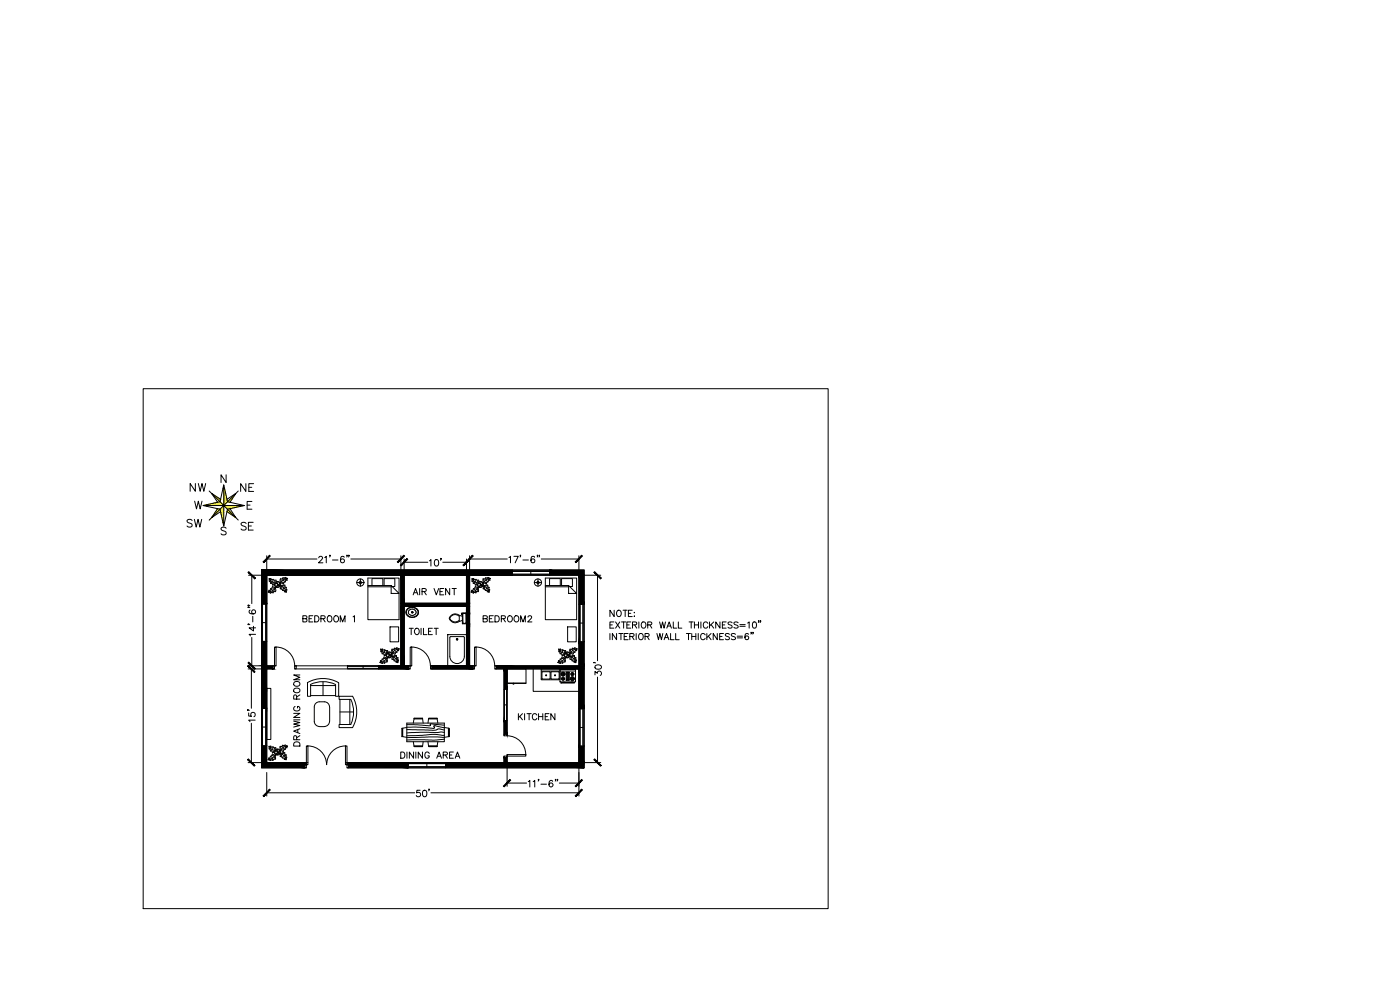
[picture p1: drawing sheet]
<svg xmlns="http://www.w3.org/2000/svg" width="420mm" height="297mm" viewBox="0 0 420 297" stroke-linecap="round" stroke-linejoin="round" font-family="sans-serif">
<defs><g id="words">
<text font-size="5.7" x="55.4" y="159.5">SW</text>
<g font-size="5.3">
<text x="56.1" y="148.5">NW</text>
<text x="71.3" y="148.5">NE</text>
<text x="71.6" y="160.2">SE</text>
<text x="154.5" y="217.3">KITCHEN</text>
<text x="91.4" y="225.1" transform="rotate(-90 91.4 225.1)">DRAWING ROOM</text>
</g>
<g font-size="4.9">
<text x="123.1" y="179.6">AIR VENT</text>
<text x="90" y="187.7">BEDROOM 1</text>
<text x="122.1" y="191.6">TOILET</text>
<text x="143.9" y="187.7">BEDROOM2</text>
<text x="119.2" y="228.6">DINING AREA</text>
</g>
</g></defs>
<!-- layer: blocks -->
<g fill="#000" stroke="#000" stroke-width=".3">
<path d="M78.5 172.6l1.6 8.6v-8.6zM78.5 172.6l1.6 8.6h-1.6z"/>
<path d="M78.5 172.6l1.6 8.6v-8.6zM78.5 172.6l1.6 8.6h-1.6z"/>
<path d="M120.3 172.6l1 8.4v-8.4zM120.3 172.6l1 8.4h-1z"/>
<path d="M120.3 172.6l1 8.4v-8.4zM120.3 172.6l1 8.4h-1z"/>
<path d="M140 172.6l.9 8.4v-8.4zM140 172.6l.9 8.4h-.9z"/>
<path d="M140 172.6l.9 8.4v-8.4zM140 172.6l.9 8.4h-.9z"/>
<path d="M78.5 171l75.2 1.6v-1.6zM78.5 171l75.2 1.6h-75.2z"/>
<path d="M78.5 171l75.2 1.6v-1.6zM78.5 171l75.2 1.6h-75.2z"/>
<path d="M164.9 171l10.4 1.6v-1.6zM164.9 171l10.4 1.6h-10.4z"/>
<path d="M173.7 172.6l1.6 8.7v-8.7zM173.7 172.6l1.6 8.7h-1.6z"/>
<path d="M78.5 192.4l1.6 7.4v-7.4zM78.5 192.4l1.6 7.4h-1.6z"/>
<path d="M78.5 199.8l3.4 .9v-.9zM78.5 199.8l3.4 .9h-3.4z"/>
<path d="M120.3 181.9l1 17.9v-17.9zM120.3 181.9l1 17.9h-1z"/>
<path d="M120.3 181.9l1 17.9v-17.9zM120.3 181.9l1 17.9h-1z"/>
<path d="M113.6 199.8l9 .9v-.9zM113.6 199.8l9 .9h-9z"/>
<path d="M113.6 199.8l9 .9v-.9zM113.6 199.8l9 .9h-9z"/>
<path d="M120.3 181l20.6 .9v-.9zM120.3 181l20.6 .9h-20.6z"/>
<path d="M140 181.9l.9 2v-2zM140 181.9l.9 2h-.9z"/>
<path d="M140 183.9l.9 3.3v-3.3zM140 183.9l.9 3.3h-.9zM140 187.2h.9zM140 187.2h.9z"/>
<path d="M140 187.2l.9 12.6v-12.6zM140 187.2l.9 12.6h-.9z"/>
<path d="M120.3 181l20.6 .9v-.9zM120.3 181l20.6 .9h-20.6z"/>
<path d="M140 181.9l.9 2v-2zM140 181.9l.9 2h-.9z"/>
<path d="M140 183.9l.9 3.3v-3.3zM140 183.9l.9 3.3h-.9zM140 187.2h.9zM140 187.2h.9z"/>
<path d="M140 187.2l.9 12.6v-12.6zM140 187.2l.9 12.6h-.9z"/>
<path d="M129.7 199.8l12.2 .9v-.9zM129.7 199.8l12.2 .9h-12.2z"/>
<path d="M129.7 199.8l12.2 .9v-.9zM129.7 199.8l12.2 .9h-12.2z"/>
<path d="M173.7 192.6l1.6 7.2v-7.2zM173.7 192.6l1.6 7.2h-1.6z"/>
<path d="M149 199.8l26.3 .9v-.9zM149 199.8l26.3 .9h-26.3z"/>
<path d="M78.5 200.7l1.6 5.8v-5.8zM78.5 200.7l1.6 5.8h-1.6z"/>
<path d="M78.5 206.5l1.6 6v-6zM78.5 206.5l1.6 6h-1.6z"/>
<path d="M151.3 200.7l.9 6.1v-6.1zM151.3 200.7l.9 6.1h-.9z"/>
<path d="M151.3 216.2l.9 4.1v-4.1zM151.3 216.2l.9 4.1h-.9z"/>
<path d="M173.7 200.7l1.6 11.9v-11.9zM173.7 200.7l1.6 11.9h-1.6z"/>
<path d="M78.5 223.8l1.6 5v-5zM78.5 223.8l1.6 5h-1.6z"/>
<path d="M78.5 229.4l13 1v-1zM78.5 229.4l13 1h-13z"/>
<path d="M78.5 228.8l13.4 .6v-.6zM78.5 228.8l13.4 .6h-13.4z"/>
<path d="M104.1 228.8l18.4 .6v-.6zM104.1 228.8l18.4 .6h-18.4z"/>
<path d="M104.6 229.4l17.9 1v-1zM104.6 229.4l17.9 1h-17.9z"/>
<path d="M151.3 227.3l.9 1.5v-1.5zM151.3 227.3l.9 1.5h-.9z"/>
<path d="M173.7 223.9l1.6 4.9v-4.9zM173.7 223.9l1.6 4.9h-1.6z"/>
<path d="M133.7 228.8l41.6 1.6v-1.6zM133.7 228.8l41.6 1.6h-41.6z"/>
</g>
<!-- layer: 0 -->
<g fill="none" stroke="#000" stroke-width=".3">
<path d="M121.3 172.6h18.7v8.4h-18.7zM82.8 199.8h-2.7v-27.2h40.2v27.2h-31.9M123.6 199.8h-2.3v-17.9h18.7v17.9h-10.8M142.9 199.8h-2v-27.2h32.8v27.2h-25.2M183 187.5h.8M183 190.1v1.8M184.2 186.6h-1.2v1.9h1.2M184.3 183.1v1.9l-1.3-1.9v1.9M184.7 186.6l1.3 1.9M185 190.1v1.8l-1.2-1.8v1.8M185.4 183.2l.1-.1a.92 .92 0 0 1 1 1 .92 .92 0 0 1-1.1 .8l-.4-.6zM185.7 190.1h1.3"/>
<path d="M186 186.6l-1.3 1.9M186.4 190.1v1.8M186.5 186.6h1.3M187 183.1h1.2M187.2 186.6v1.9M187.3 191h.7M187.6 183.1v1.9M188.1 187.5h.7M188.5 190.1h-1.2v1.8h1.2M188.6 184h.7M189 191l1.1-.1 .1-.7-1.2-.1v1.8M189.3 186.6h-1.2v1.9h1.2"/>
<path d="M189.7 191l.6 .9M189.7 183.1h-1.1v1.9h1.1M189.8 187.5l1.1-.1 .1-.6-1.2-.2v1.9M190.3 183.8h.2zM190.3 184.9h.2zM190.5 187.5l.6 1M190.9 190.1v1.8M191.7 186.6v1.9M191.8 190.3a.88 .88 0 0 1 1.3 .6 .88 .88 0 0 1-.9 1l-.6-.7zM192.6 186.9a.88 .88 0 0 1 1.4 .5 .88 .88 0 0 1-1 1.1l-.6-.8zM193.6 191l1-.1 .1-.7-1.1-.1v1.8M194.2 191l.6 .9"/>
<path d="M194.4 187.5l1.1-.1v-.6l-1.1-.2v1.9M195 187.5l.6 1M197.1 190.1l.5 1.8 .4-1.8 .5 1.8 .4-1.8M198 186.6l.4 1.9 .4-1.9 .5 1.9 .4-1.9M199.3 191.9l.7-1.8 .7 1.8M199.6 191.3h.8M200.1 188.5l.7-1.9 .7 1.9M200.4 187.8h.9M201.3 190.1v1.8h1M202.1 186.6v1.9h1M202.8 190.1v1.8h1M203.6 186.6v1.9h1"/>
<path d="M206 190.1h1.2M206.6 190.1v1.8M206.8 186.6h1.2M207.4 186.6v1.9M207.6 191h1.2M207.6 190.1v1.8M208.4 187.5h1.2M208.4 186.6v1.9M208.8 190.1v1.8M209.6 190.1v1.8M209.6 186.6v1.9M210.4 186.6v1.9"/>
<path d="M211.6 190.5a.77 .77 0 0 0-1-.3 .77 .77 0 0 0-.3 1 .7 .7 0 0 0 .5 .7 .7 .7 0 0 0 .8-.4M212.1 190.1v1.8M212.4 187a.77 .77 0 0 0-1-.3 .77 .77 0 0 0-.3 1 .69 .69 0 0 0 .5 .8 .69 .69 0 0 0 .8-.5M212.6 190.9l.8 1M212.9 186.6v1.9M213.4 187.4l.8 1.1M213.4 190.1l-1.3 1.2M214.2 186.6l-1.3 1.2M215.3 190.1v1.8l-1.3-1.8v1.8M216 191h.7M216.1 186.6v1.9l-1.3-1.9v1.9M216.8 187.5h.7"/>
<path d="M217.1 190.1h-1.1v1.8h1.1M217.9 186.6h-1.1v1.9h1.1M218.9 190.3l-.4-.2-.8 .2 .1 .5 1.1 .6v.3l-.4 .2-.8-.2M219.7 186.9l-.4-.3-.8 .3 .2 .4 1 .6v.3l-.4 .3-.8-.3M220.7 190.3l-.4-.2-.8 .2 .1 .5 1.1 .6v.3l-.4 .2-.8-.2M221.2 190.9h1.6M221.2 191.4h1.6M221.5 186.9l-.4-.3-.8 .3 .1 .4 1.1 .6v.3l-.4 .3-.8-.3M222 187.4h1.6M222 187.9h1.6M224.4 186.9l.4-.3v1.9M224.6 190.3l-.3-.2a.98 .98 0 0 0-.7 .9 .98 .98 0 0 0 .6 .9 .58 .58 0 0 0 .5-.6 .58 .58 0 0 0-.5-.5 .58 .58 0 0 0-.6 .5"/>
<path d="M225.5 189.8h-.2h.2l-.2 .4M226.1 186.7l.2-.1a.96 .96 0 0 1 .7 .9 .96 .96 0 0 1-.7 1 1.23 1.23 0 0 1-.2-1.8zM226.1 189.8h-.2h.2l-.2 .4M227.8 186.3h-.2h.2l-.2 .5M228.3 186.3h-.2h.2l-.2 .5M82.4 200.7h-2.3v28.1h12.3M88.4 200.7h34.7M129.2 200.7h13.2M148.5 200.7h2.8v20.1M173.7 200.7v28.1h-21.5v-2.4M91.9 230.4h-13.4v-59.4h96.8v59.4h-71.2M98 228.8h.1"/>
<path d="M151.3 226.9v1.9h-47.6M152.2 220.8v-20.1h21.5v28.1M173.7 228.8h.1"/>
</g>
<!-- layer: door -->
<g fill="none" stroke="#000" stroke-width=".3">
<path d="M81.9 199.8h.5v.9h-.5zM82.4 194.1h.4v5.7h-.4zM82.8 194.1a5.6 5.6 0 0 1 5.6 5.6M88.4 199.8h.5v.9h-.5zM122.6 199.8h.5v.9h-.5zM123.1 194.1h.5v5.7h-.5zM123.5 194.1a5.6 5.6 0 0 1 5.7 5.6M129.2 199.8h.5v.9h-.5zM141.9 199.8h.5v.9h-.5zM142.4 194.1h.5v5.7h-.5zM142.9 194.1a5.6 5.6 0 0 1 5.6 5.6M148.5 199.8h.5v.9h-.5z"/>
<path d="M91.5 229.4h.4v1h-.4zM91.9 223.8h.5v5.6h-.5zM92.4 223.8a5.6 5.6 0 0 1 5.6 5.6M103.7 223.8a5.6 5.6 0 0 0-5.7 5.6M103.7 223.8h.4v5.6h-.4zM104.1 229.4h.5v1h-.5zM151.3 226.9h.9v.4h-.9zM151.3 220.3h.9v.5h-.9zM152.2 220.8a5.6 5.6 0 0 1 5.6 5.6M152.2 226.4h5.6v.5h-5.6z"/>
</g>
<!-- layer: window -->
<g fill="none" stroke="#000" stroke-width=".3">
<path d="M153.7 171h11.2v1.6h-11.2zM154 172.3h10.6M159.3 171.4v.9M164.6 171.4h-10.9h11.2v.9h-11.2M78.5 181.2h1.6v11.2h-1.6zM78.8 181.5v10.9v-11.2h1v11.2M78.8 186.8h1M79.8 181.5v10.6M104.3 199.8h9.3v.9h-9.3zM104.3 199.9h9.3M109 199.9v.6M173.7 181.3h1.6v11.3h-1.6z"/>
<path d="M174 181.7v10.9v-11.3h1v11.3M174 186.9h1M175 181.7v10.5M78.5 212.5h1.6v11.3h-1.6zM78.8 212.9v10.9v-11.3h1v11.3M78.8 218.1h1M79.8 212.9v10.6M104.3 200.5h9.3M151.3 206.8h.9v9.4h-.9zM151.4 206.8v9.4M151.4 211.5h.6M152 206.8v9.4"/>
<path d="M173.7 212.6h1.6v11.3h-1.6zM174 212.9v11v-11.3h1v11.3M174 218.3h1M175 212.9v10.7M122.5 228.8h11.2v1.6h-11.2zM122.8 230h10.6M133.4 229.1h-10.9h11.2v1h-11.2"/>
</g>
<!-- layer: blocks -->
<g fill="none" stroke="#000" stroke-width=".3">
<path d="M80.8 173.6v.8l.3 .1 .1 .5h.5l.1 .6 1-.6 .4 .1M80.8 177.2l.4 .3M81.1 174.3l-.2 .1M81.3 173.7l-.1 .4M81.3 176.7l.5 .3M81.3 177.6l-.1 .2M81.7 174.7l-.5 .2M81.7 176.4l.6 .1M81.8 177.3l.1 .5M81.9 173.9v.6M82.3 175.3l.4 .8M82.4 176.8l.2 .6"/>
<path d="M82.4 175l-.5 .4M82.4 174.2l.2 .6M82.5 175.2l.4 .8M82.8 174.6a.95 .95 0 0 1 1.3 .3M82.8 174.7l.6-.1 .6 .3M83.2 175.1l-.2 .9-.4 .4-.8-.4-.3 .5-.3 .1-.1 .6-.4-.1v.4l-.2 .1 1.4-.4 .7-.7M83.2 175.1h.1M83.9 175.8l-.4 .3h-.6M84 175.1v.6M84.1 175.8a.95 .95 0 0 1-1.2 .4M84.1 174.9l.1 .8M84.2 173.8l.2 .6"/>
<path d="M84.3 174.7l.6-.7 1.4-.4-.2 .5-.3-.1-.2 .6-.3 .1-.3 .5-.8-.4-.7 .7 .9 .3 1.1-.2v.5l.4 .1v.6l.2 .2-.2 .7M84.5 175.9l.8 .5 .6 1.3-.6-.1 .1-.4h-.6l-.1-.4-.6-.1 .3-.8-1-.3-.7 .8v1.1h-.6l-.1 .4-.6-.2-.2 .3-.7-.4M84.5 174.7l.6 .1M84.6 176.1l-.1 .6M85 173.4v.5M85 174.2l.6 .3M85.1 176.5l-.2 .5M85.4 175.8l-.8 .1M85.6 173.4v.2M85.6 177.1l-.1 .4M85.7 173.8l.4 .2M85.8 177h.2"/>
<path d="M85.9 176.3l-.5 .1M86.3 173.6l-.7-.4-.2 .3-.5-.2-.2 .4h-.5v1.1l-.8 .6-.1-.4-.5-.1v-.8h-.6l-.2-.3-.6 .1-.1-.3h-.5l.3 .6 1.5 .8M107.1 174.8h.9M108.2 174.3l.4 .5-.4 .5-.5-.5zM108.2 173.7v1M108.2 175v.9M108.3 174.8h1M110.4 173.4h9.4v12.5h-9.4zM110.4 176.1h7M110.4 175.7h7M111.6 175.7v-2.1h3.3v2.1M115.3 175.7v-2.1h3.2v2.4h-.8"/>
<path d="M117.4 175.7l2.4 2.4h-2.4zM141.6 173.6v.8l.4 .1v.5h.5l.2 .6 .9-.6 .5 .1M141.6 177.2l.4 .3M142 174.3l-.2 .1M142.1 173.7v.4M142.2 176.7l.5 .3M142.2 177.6l-.1 .2M142.5 174.7l-.4 .2M142.6 176.4l.6 .1M142.7 177.3v.5M142.8 173.9l-.1 .6M143.2 175l-.5 .4"/>
<path d="M143.2 175.3l.4 .8M143.3 174.2l.1 .6M143.3 176.8l.2 .6M143.4 175.2l.4 .8M143.7 174.7l.6-.1 .5 .3M143.7 174.6a.95 .95 0 0 1 1.3 .3M144.1 175.1l-.3 .9-.4 .4-.7-.4-.3 .5-.3 .1-.2 .6-.3-.1v.4l-.2 .1 1.3-.4 .7-.7M144.1 175.1h.1M144.8 175.8l-.4 .3h-.6M144.9 175.1v.6M145 175.8a.95 .95 0 0 1-1.3 .4M145 174.9v.8"/>
<path d="M145.1 173.8l.2 .6M145.2 174.7l.6-.7 1.4-.4-.2 .5-.4-.1-.1 .6-.4 .1-.2 .5-.8-.4-.7 .7 .8 .3 1.2-.2v.5l.4 .1-.1 .6 .3 .2-.2 .7M145.3 175.9l.8 .5 .7 1.3-.6-.1 .1-.4h-.6l-.2-.4-.6-.1 .3-.8-.9-.3-.8 .9 .1 1h-.6l-.2 .4-.5-.2-.2 .3-.7-.4M145.4 174.7l.6 .1M145.5 176.1l-.1 .6M145.8 173.4l.1 .5M145.9 174.2l.5 .3M146 176.5l-.2 .5M146.2 175.8l-.7 .1M146.4 173.4v.2M146.5 177.1l-.2 .4M146.6 173.8l.3 .2"/>
<path d="M146.6 177h.3M146.7 176.3l-.4 .1M147.2 173.6l-.7-.4-.2 .3-.6-.2-.2 .4h-.5v1.1l-.8 .6v-.4l-.5-.1v-.8h-.6l-.2-.3-.6 .1-.1-.3h-.6l1.1 1.1 .8 .3M160.4 174.8h.9M161.5 174.3l.4 .5-.4 .5-.5-.5zM161.5 173.7v1M161.5 175v.9M161.6 174.8h1M163.7 173.4h9.4v12.5h-9.4zM163.7 176.1h6.9M163.7 175.7h6.9M164.9 175.7v-2.1h3.2v2.1"/>
<path d="M168.5 175.7v-2.1h3.3v2.4h-.8M170.6 175.7l2.5 2.4h-2.5zM114.3 194.7v.8l.3 .1 .1 .6h.4l.2 .5 1-.5 .4 .1M114.3 198.3l.3 .3M114.6 195.5h-.2M114.8 194.8l-.1 .4M114.8 198.8l-.1 .2M114.8 197.9l.5 .3M115.1 195.8l-.3 .2M115.2 197.5l.6 .2M115.3 198.5l.1 .4M115.4 195.1v.6"/>
<path d="M115.8 196.5l.4 .8M115.9 196.1l-.5 .5M115.9 195.3l.1 .6M115.9 197.9l.2 .6M116 196.3l.4 .9M116.3 195.7a.95 .95 0 0 1 1.3 .3M116.3 195.9l.6-.2 .6 .4M116.7 196.3l-.2 .8-.4 .4-.8-.4-.3 .6h-.3l-.1 .6-.4-.1-.2 .6 1.4-.5 .6-.7M116.7 196.3h.1M117.1 188.1h2.5v4.5h-2.5zM117.5 196.9l-.5 .3h-.5M117.5 196.2v.6"/>
<path d="M117.6 196.9a.95 .95 0 0 1-1.3 .4M117.6 196.1l.1 .7M117.7 194.9l.2 .6M117.8 195.8l.6-.6 1.4-.5-.2 .1v.4l-.3-.1-.2 .6-.3 .1-.3 .5-.7-.3-.8 .6 .9 .3 1.1-.2v.5l.5 .2-.2 .5 .3 .2-.2 .7M117.9 197l.8 .5 .7 1.3-.6-.1 .1-.4h-.6l-.1-.3-.6-.2 .3-.8-1-.3-.7 .8v1.2l-.6-.1-.2 .4-.5-.2-.2 .3-.7-.3M118 195.8l.6 .1M118.1 197.2l-.1 .6M118.4 194.6l.1 .4M118.5 195.3l.5 .3M118.6 197.6l-.2 .6M118.9 196.9l-.8 .1M119.1 194.5l-.1 .2"/>
<path d="M119.1 198.2l-.1 .4M119.2 194.9l.3 .2M119.3 198.1h.2M119.3 197.4l-.4 .2M119.8 194.7l-.7-.3-.2 .2-.5-.2-.2 .5-.6-.1v1.1l-.7 .7-.1-.4-.5-.2v-.8h-.6l-.2-.3-.6 .2v-.4h-.6l1 1.1 .9 .3M122.1 184.2l.4 .5 .7 .4h1.2M122.6 184.1l.3 .3M122.6 183.3v.8M122.9 183l-.3 .3M122.9 184.3l.8 .4 .8-.3M122.9 183a1.13 1.13 0 0 1 1.3-.1 1.13 1.13 0 0 1 .6 1.2M123.6 183.7h.3"/>
<path d="M123.7 183.6v.3M124.4 182.4l.6 .3M124.4 182.4a1.6 1.6 0 0 0-1.7 .1 1.6 1.6 0 0 0-.6 1.7M124.8 184.1l-.3 .3M125 184.7l-.6 .3M125 182.7a1.27 1.27 0 0 1-.1 2.1M125.1 182.7a1.83 1.83 0 0 0-2.2-.4 1.83 1.83 0 0 0-1 2M125.1 182.6l.4 .6M125.5 183.2a1.87 1.87 0 0 1-1.2 2.1 1.87 1.87 0 0 1-2.3-.9l-.1-.2M134.4 190.4h5.6v9.4h-5.6zM134.9 185.4v.3M134.9 185.7a1.88 1.88 0 0 0 2.9 .7l1-.3"/>
<path d="M135.3 191h3.8M135.3 191l-.3 .3v5.6a2.18 2.18 0 0 0 2.2 2.2 2.18 2.18 0 0 0 2.2-2.2v-5.6l-.4-.3M137 191.8h.3M137.2 191.6v.3M137.8 184.9a1.58 1.58 0 0 0-1.7-.4 1.58 1.58 0 0 0-1 1.3 1.81 1.81 0 0 0 2.7 .3v-1.2M137.8 184.6a1.88 1.88 0 0 0-2.9 .8M137.8 184.6l1 .3M138.8 183.9h1.2v3.3h-1.2zM138.8 184.3l-.3-.3v.4h.3M138.9 186.8l.2 .2M139.1 184l-.2 .2v2.7M139.1 184.1h.6"/>
<path d="M139.1 187h.6M139.7 184l.1 .2 .1 2.7M139.8 186.8l-.1 .2M167.7 194.7v.8l.3 .1 .1 .6h.4l.2 .5 1-.5 .4 .1M167.7 198.3l.3 .3M168 195.5h-.2M168.2 194.8l-.1 .4M168.2 197.9l.5 .3M168.2 198.8l-.1 .2M168.5 195.8l-.4 .2M168.6 197.5l.6 .2M168.7 198.5l.1 .4"/>
<path d="M168.8 195.1v.6M169.2 196.5l.5 .8M169.3 197.9l.2 .6M169.3 196.1l-.5 .5M169.3 195.3l.2 .6M169.4 196.3l.4 .9M169.7 195.7a.95 .95 0 0 1 1.3 .3M169.7 195.9l.7-.2 .5 .4M170.1 196.3l-.2 .8-.4 .4-.8-.4-.3 .6h-.3l-.1 .6-.4-.1v.4l-.2 .2 1.4-.5 .7-.7M170.1 196.3h.1M170.3 188.1h2.6v4.5h-2.6zM170.9 196.9l-.5 .3h-.6"/>
<path d="M170.9 196.2v.6M171 196.1l.1 .7M171 196.9a.95 .95 0 0 1-1.2 .4M171.2 194.9l.1 .6M171.2 195.8l.6-.6 1.4-.5-.1 .5-.4-.1-.1 .6-.4 .1-.2 .5-.8-.3-.8 .6 .9 .3 1.1-.2v.5l.4 .2v.5l.2 .2-.2 .7M171.3 197l.8 .5 .7 1.3-.5-.1v-.4h-.6l-.1-.3-.6-.2 .2-.8-.9-.3-.7 .8v1.2l-.6-.1-.1 .4-.6-.2-.2 .3-.7-.3M171.4 195.8l.6 .1M171.5 197.2l-.1 .6M171.9 194.6v.4M171.9 195.3l.5 .3M172 197.6l-.2 .6M172.3 196.9l-.8 .1"/>
<path d="M172.5 198.2l-.1 .4M172.5 194.5v.2M172.6 194.9l.4 .2M172.7 198.1h.2M172.8 197.4l-.5 .2M173.2 194.7l-.7-.3-.2 .2-.5-.2-.2 .5-.5-.1v1.1l-.8 .7-.1-.4-.5-.2 .1-.8h-.7l-.2-.3-.6 .2-.1-.4h-.5l.3 .6 1.5 .8M80.1 206.5h1.2v15.4h-1.2zM92.2 204.8a9.4 9.4 0 0 1 9.4 0M93.2 205.4a8.7 8.7 0 0 1 7.5 0M93.2 208.7h7.5M93.2 205.7h7.5M95.9 218h1.5"/>
<path d="M96.9 204.6v4.1M97.3 210.6a1.54 1.54 0 0 1 1.6 1.5M97.4 210.6h-1.5a1.55 1.55 0 0 0-1.6 1.5v4.3a1.54 1.54 0 0 0 1.6 1.6M98.9 216.4a1.54 1.54 0 0 1-1.6 1.6M98.9 212.1v4.4M101.6 204.9v4h-.9v-3.5M102 213.6h4.1M102 209.8v7.6M105 209.8v7.6M105.8 208.9a9.4 9.4 0 0 1 0 9.4M105.8 208.9h-4v.9h3.5a8.7 8.7 0 0 1 0 7.5l-3.5 .1v.9h4M120.6 218.5h.2v2.5h-.2z"/>
<path d="M122.1 217.4l6.7 .4a.27 .27 0 0 0 .4-.1 .27 .27 0 0 0-.1-.4l.3-.1 4 .4M122.1 218.2h3.8l3.8 .3a.39 .39 0 0 0 .4 .1 .39 .39 0 0 0 .2-.4l-.1-.4 .4-.1 2.8 .7M122.1 218.9l8.2 .2 1.6-.4 1.5 .3M122.1 217h11.3v5.5h-11.3zM122.1 218.3l-1.2 .2v2.5l1.2 .2M124 217l.2-1.3h2.6l.2 1.3M124.3 215.5l2.5 .1zM128.4 217l.2-1.3h2.6l.2 1.3M128.7 215.5l2.5 .1zM133.4 219.8l-7.3-.1-4 .2M133.4 218.3l1.2 .2v2.5l-1.2 .2-4.7-.1-6.6 .2M134.7 218.5h.1v2.5h-.1z"/>
<path d="M152.2 200.7h5.7v4.4h-5.7zM152.2 204.9h5.7M153.9 205.1v.1h.4v-.1M154.1 204.9v.3M160 200.7v6.7h13.7M162.4 203.7l.2 .3M162.4 201.3h10.3M162.4 201v2.8M162.6 200.7l-.2 .2M162.6 201.7l.2 2M162.6 204h5.2M162.6 200.7h5.2"/>
<path d="M162.6 201.7h2.5M162.8 203.8h2.2M165.1 201.7l-.1 2M165.4 201.7h2.4M165.4 201.7l.1 2M165.5 203.8h2.1M167.8 203.6l-.2 .1M167.8 200.7l.2 .2M167.8 201.7v1.9M168 203.7l-.2 .3M168.1 200.9h4.6v3.7h-4.6zM168.1 201v2.8"/>
<path d="M168.4 204.8h4v.1h-4zM169 204.6v.2M169.3 204.6v.2M169.9 201.6h1v2.5h-1zM169.9 201.8h1M169.9 204h1M170.1 201.8v2.2M170.2 201.8v2.2M170.4 201.8v2.2M170.6 201.8v2.2M170.7 201.8v2.2M171.5 204.6v.2"/>
<path d="M171.8 204.6v.2M80.7 223.9l.1 .8 .3 .1 .1 .5h.4l.1 .5 1-.5M80.7 227.5l.4 .2M81.1 224.6l-.2 .1M81.2 224v.4M81.2 227l.5 .3M81.2 227.9v.2M81.6 225l-.4 .2M81.7 226.7l.6 .1M81.8 227.6v.4M81.9 224.2l-.1 .6M82.3 225.6l.4 .8"/>
<path d="M82.3 227.1l.3 .6M82.3 225.3l-.5 .4M82.4 224.5l.1 .5M82.5 225.5l.3 .8M82.7 225.3l.5 .1M82.7 225.3h.1M82.7 225l.7-.1 .5 .3M82.8 224.8a.95 .95 0 0 1 1.2 .3M83.2 225.4l-.3 .9-.4 .4-.8-.5-.2 .6-.3 .1-.2 .6-.4-.1-.2 .5 1.4-.5 .7-.7M83.2 225.4h.1M83.9 226l-.4 .4-.6-.1M84 225.4v.6"/>
<path d="M84.1 225.2v.8M84.1 226.1a.95 .95 0 0 1-1.3 .4M84.2 224.1l.2 .6M84.4 226.1l.8 .6 .7 1.3-.6-.1v-.4l-.5-.1-.2-.3-.6-.2 .3-.8-.9-.3-.8 .9v1.1h-.5l-.2 .4-.5-.2-.2 .2-.8-.3M84.5 224.9l.5 .2M84.5 226.3v.6M84.9 223.7l.1 .5M85 224.5l.5 .2M85.1 226.8l-.3 .5M85.3 226l-.8 .1M85.3 223.8l-.5-.2-.2 .4-.5-.1v1.2l-.8 .6v-.4l-.5-.1v-.9l-.6 .1-.2-.3-.6 .1-.1-.4-.6 .1 1 1.1 .9 .2M85.6 227.4l-.2 .4"/>
<path d="M85.6 224.9h-.4l-.2 .6-.8-.4-.8 .7 .9 .2 1.2-.2M85.6 223.9l-.7 .4-.7 .7M85.7 227.2h.2M85.9 226.5l-.1 .5 .3 .2-.2 .8M124 222.5l.2 1.3M127 222.5l-.2 1.3M128.4 222.5l.2 1.3M131.4 222.5l-.2 1.3M133.4 220.6l-3.9-.3-7.4 .5M133.4 221.8l-3 .3-8.3-.1"/>
<circle cx="108.1" cy="174.8" r="1.08"/>
<circle cx="108.1" cy="174.8" r=".15"/>
<circle cx="161.4" cy="174.8" r="1.08"/>
<circle cx="161.4" cy="174.8" r=".15"/>
<circle cx="123.7" cy="183.7" r=".23"/>
<circle cx="123.7" cy="183.7" r=".15"/>
<circle cx="137.2" cy="191.8" r=".23"/>
<circle cx="137.2" cy="191.8" r=".15"/>
<circle cx="163.9" cy="202.6" r=".15"/>
<circle cx="163.9" cy="202.6" r=".06"/>
<circle cx="166.6" cy="202.6" r=".15"/>
<circle cx="166.6" cy="202.6" r=".06"/>
<circle cx="169" cy="202.2" r=".49"/>
<circle cx="169" cy="203.6" r=".49"/>
<circle cx="169" cy="202.2" r=".61"/>
<circle cx="169" cy="203.6" r=".32"/>
<circle cx="169" cy="202.2" r=".32"/>
<circle cx="169" cy="202.2" r=".15"/>
<circle cx="169" cy="203.6" r=".15"/>
<circle cx="171.8" cy="202.2" r=".49"/>
<circle cx="171.8" cy="203.6" r=".49"/>
<circle cx="171.8" cy="203.6" r=".61"/>
<circle cx="171.8" cy="203.6" r=".32"/>
<circle cx="171.8" cy="202.2" r=".32"/>
<circle cx="171.8" cy="203.6" r=".15"/>
<circle cx="171.8" cy="202.2" r=".15"/>
</g>
<!-- layer: dimensions -->
<g fill="none" stroke="#000" stroke-width=".3">
<path d="M74.6 172.6h4.9M75.6 172.6v8.5M80.1 166.8v5.3M80.1 167.7h15M95.7 167.4l.4-.5 .5 .1 .2 .3-.3 .6-.9 1h1.3M97.5 167.3l.4-.4v2M99.1 166.7h-.2h.2l-.2 .4M99.8 168h1.6M103.3 167.2l-.1-.2a.64 .64 0 0 0-.9 .3v1.3a.6 .6 0 0 0 .9 .1 .6 .6 0 0 0-.2-.9 .6 .6 0 0 0-.8 .4M104.2 166.7h-.1h.1l-.1 .4M104.8 166.7h-.2h.2l-.2 .4M105.3 167.7h15"/>
<path d="M120.3 166.8v5.3M121.3 167.7v4.4M121.3 168.7h7.1M128.9 168.3l.4-.4v1.9M130.6 168a.64 .64 0 0 1 1 .3l.1 .4a.83 .83 0 0 1-.8 1.1 1.23 1.23 0 0 1-.3-1.8zM132.4 167.6h-.2h.2l-.2 .5M132.9 168.7h7.1M140 167.7v4.4M140.9 166.8v5.3M140.9 167.7h11.3M152.7 167.3l.5-.4v2M154.2 166.9h1.3l-.9 2"/>
<path d="M156.3 166.7h-.2h.2l-.2 .4M156.9 168h1.7M160.4 167.2v-.2a.64 .64 0 0 0-1 .3v1.3a.6 .6 0 0 0 1 .1 .6 .6 0 0 0-.2-.9 .6 .6 0 0 0-.9 .4M161.4 166.7h-.2h.2l-.2 .4M161.9 166.7h-.1h.1l-.1 .4M162.4 167.7h11.3M173.7 166.8v5.3M174.2 172.6h6.1M179.3 172.6v25.6M74.5 187.2v.3v-.3l.5 .3M74.5 182.1v.2v-.2l.5 .2M74.5 181.6v.2v-.2l.5 .2"/>
<path d="M74.6 199.8h4.9M75.1 183l-.3 .2a.64 .64 0 0 0 .3 .9 1.13 1.13 0 0 0 1.6-.5 .62 .62 0 0 0-.6-.6 .62 .62 0 0 0-.6 .5 .62 .62 0 0 0 .6 .7M75.6 191.3v8.5M75.9 184.9v1.7M76.1 187.9v1.4l-1.3-.9h1.9M76.7 190.3h-1.9l.3 .5M178.3 198.8v.1v-.1l.4 .1M178.6 199.8a.96 .96 0 0 1 1.2-.4 .96 .96 0 0 1 .6 1.1l-.7 .3a.83 .83 0 0 1-1.1-.6zM74.3 213v.2v-.2l.5 .2M74.5 200.7h5M74.6 213.9v.9l.9 .1a.68 .68 0 0 1 0-1 .68 .68 0 0 1 1 .2 .68 .68 0 0 1-.3 1M75.4 200.7v11.8"/>
<path d="M75.4 217v11.8M76.6 216.1h-2l.4 .4M178.6 202.5v-1l.7 .5a.64 .64 0 0 1 1-.5 .64 .64 0 0 1-.2 1.1M179.3 203.2v25.6M74.5 228.8h5M80.1 231.8v7M80.1 237.9h44.4M126.1 237.1h-1l-.1 .8a.7 .7 0 0 1 1.1 0 .7 .7 0 0 1-.1 1 .7 .7 0 0 1-1.1-.2M127.1 237.2l.2-.1a1 1 0 0 1 .8 1 1 1 0 0 1-.8 1 1.24 1.24 0 0 1-.2-1.9zM128.8 236.8h-.1h.1l-.1 .5M129.3 237.9h44.4M152.2 229.3v6.6"/>
<path d="M152.2 235h5.8M158.5 234.5l.5-.4v2M160 234.5l.5-.4v2M161.7 233.9h-.2h.2l-.2 .5M162.3 235.3h1.7M165.9 234.4l-.1-.1a.59 .59 0 0 0-1 .2 .97 .97 0 0 0 .6 1.6 .6 .6 0 0 0 .6-.6 .6 .6 0 0 0-.6-.6 .6 .6 0 0 0-.6 .6M166.8 233.9h-.2h.2l-.2 .5M167.4 233.9h-.2h.2l-.2 .5M167.9 235h5.8M173.7 229.3v9.5M174.2 228.8h6.1"/>
</g>
<!-- layer: 0 -->
<g fill="#000" stroke="#000" stroke-width=".3">
<path d="M74.5 171.7l1.9 2 .2-.2zM74.5 171.7l.2-.2 1.9 2z"/>
<path d="M80.9 166.6l-1.7 2.2 1.9-2zM79 168.6l1.9-2-1.7 2.2z"/>
<path d="M119.3 168.6l.2 .2 1.7-2.2zM121.2 166.6l.2 .2-1.9 2z"/>
<path d="M122.1 167.6l-1.7 2.2 1.9-2zM122.1 167.6l-1.7 2.2-.2-.3z"/>
<path d="M138.9 169.5l.2 .3 1.8-2.2zM140.9 167.6l.2 .2-2 2z"/>
<path d="M141.8 166.6l-1.7 2.2 1.9-2zM141.8 166.6l-1.7 2.2-.2-.2z"/>
<path d="M172.6 168.6l.2 .2 1.8-2.2zM174.6 166.6l.2 .2-2 2z"/>
<path d="M178.3 171.7l1.9 2 .2-.2zM178.3 171.7l.2-.2 1.9 2z"/>
<path d="M74.7 198.7l-.2 .2 2.1 1.7zM74.5 198.9l2.1 1.7-.2 .2z"/>
<path d="M74.3 199.8l2 2 .2-.2zM74.3 199.8l.2-.2 2 2z"/>
<path d="M74.5 227.7l-.2 .2 2.2 1.8zM74.3 227.9l2.2 1.8-.2 .2z"/>
<path d="M80.9 236.8l-1.7 2.2 1.9-2zM79 238.8l1.9-2-1.7 2.2z"/>
<path d="M153 233.9l-1.7 2.2 1.9-2zM153 233.9l-1.7 2.2-.2-.3z"/>
<path d="M172.6 238.8l.2 .2 1.8-2.2zM174.6 236.8l.2 .2-2 2z"/>
<path d="M172.6 235.8l.2 .3 1.8-2.2zM174.6 233.9l.2 .2-2 2z"/>
<path d="M178.5 227.7l-.2 .2 2.1 1.8zM178.3 227.9l2.1 1.8-.2 .2z"/>
</g>
<!-- layer: text -->
<g fill="#f1eb1f" stroke="#f1eb1f" stroke-width=".3">
<path d="M67.1 146.5h.3z"/>
<path d="M63.5 148l2.7 1.8h-.9z"/>
<path d="M70.8 148l-1.2 1.8h-.6z"/>
<path d="M65.3 149.8h.9l-.2 .7z"/>
<path d="M65.3 150.7l.7-.2 .2 .2z"/>
<path d="M69 149.8h.6l-.5 .7z"/>
<path d="M67.1 150.7h1l-.7 .7z"/>
<path d="M66.9 151.9l.2-.2z"/>
<path d="M65.3 152.6l.7 .2h-.8z"/>
<path d="M67.4 151.9h4.9l-3.3 .7z"/>
<path d="M68.3 152.8l.7 .7h-.9z"/>
<path d="M64.7 153.5h.6l-1.8 1.8z"/>
<path d="M68.1 153.5h.9l1.8 1.8z"/>
<path d="M66.2 153.5h.9v3.3z"/>
<path d="M68.3 150.5h.8l-.1-.7zM68.3 150.5h.8l-.1 .2z"/>
<path d="M67.1 146.5l1.2 4-.9-4zM67.1 146.5l1.2 4h-1.2z"/>
<path d="M67.1 150.5l1 .2 .2-.2zM67.1 150.5l1 .2h-1z"/>
<path d="M67.1 150.7v.7h.3zM67.1 151.4h.3l-.3 .3z"/>
<path d="M65.3 150.7l1.6 .7-.7-.7zM62 151.4l3.3-.7 1.6 .7z"/>
<path d="M62 151.4l5.1 .3-.2-.3zM62 151.4l5.1 .3h-5.1z"/>
<path d="M67.1 151.7l5.2 .2v-.2zM67.1 151.7l5.2 .2h-4.9z"/>
<path d="M67.4 151.9l.7 .7h.9zM68.1 152.6h.9l-.7 .2z"/>
<path d="M66.9 151.9l.2 .9v-.9zM66.9 151.9l.2 .9h-1.1z"/>
<path d="M66 152.8l1.1 .7v-.7zM66 152.8l1.1 .7h-.9z"/>
<path d="M65.2 152.8l.1 .7 .7-.7zM65.2 152.8l.1 .7h-.6z"/>
<path d="M66.9 156.8h.2zM66.2 153.5l.9 3.3h-.2z"/>
</g>
<g fill="none" stroke="#000" stroke-width=".3">
<path d="M43 116.6h205.5v156h-205.5zM58.4 150.4l.6 2.3 .5-2.3 .6 2.3 .5-2.3M61 151.7h6.1l-4.3 4.3M61 151.7l5-1.2 1.1-5 1.2 5 5 1.2-5 1.1-1.2 5-1.1-5zM62 151.4v.5M65.3 152.6l-1.8 2.7 2.7-1.8M66.2 149.8l-2.7-1.8 1.8 2.7M66.9 156.8h.4M66.9 146.5h.4M67.1 145.5v6.2l-4.3-4.4M67.9 142.5v2.3l-1.6-2.3v2.3M67.9 158.5a.85 .85 0 0 0-.9-.4 .85 .85 0 0 0-.7 .6l.2 .3 1.3 .6 .1 .5a.98 .98 0 0 1-1.6 0"/>
<path d="M68.1 149.8l2.7-1.8-1.8 2.7M69 152.6l1.8 2.7-2.7-1.8M71.5 156l-4.4-4.3v6.1M71.5 147.3l-4.4 4.4h6.2M72.3 151.4v.5M74.2 151.6h.9M75.6 150.5h-1.4v2.3h1.4"/>
</g>
<use href="#words"/>
</svg>
